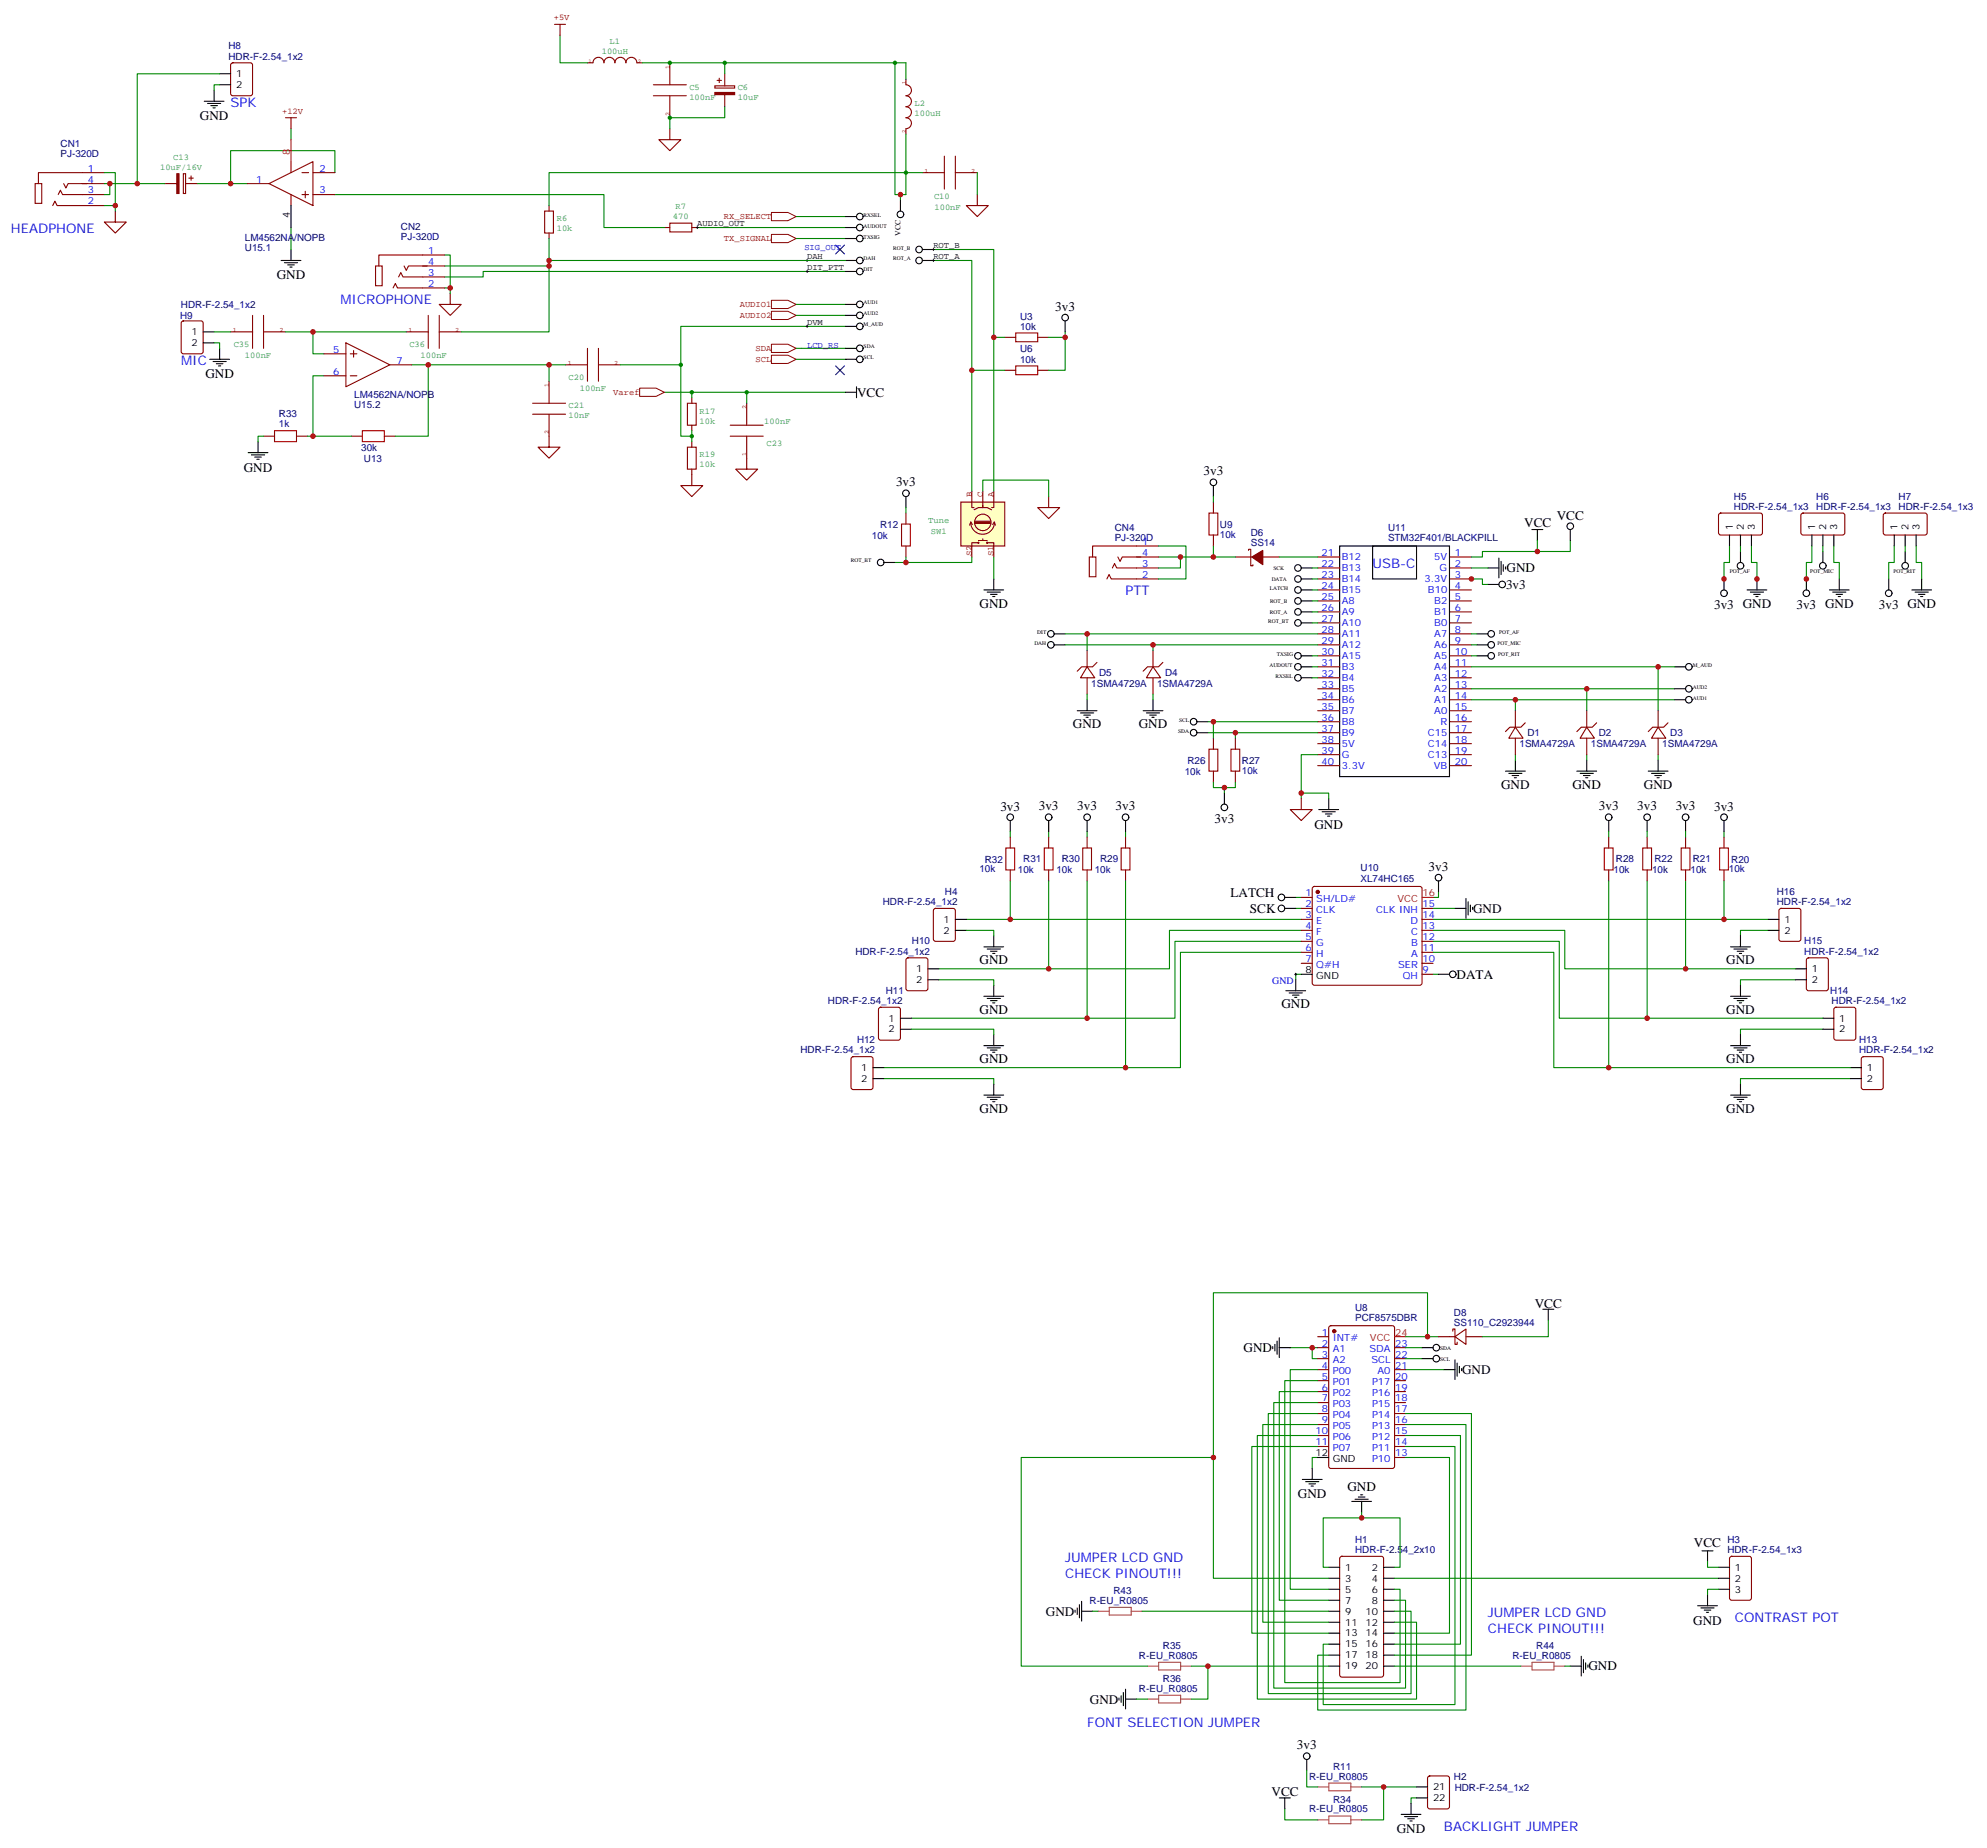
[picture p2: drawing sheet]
<svg xmlns="http://www.w3.org/2000/svg" width="638mm" height="594mm" viewBox="0 0 638 594" stroke-linecap="round" stroke-linejoin="round" font-family="sans-serif">
<defs><g id="words">
<g font-size="4.2" fill="#00f">
<text x="74.1" y="34.3">SPK</text>
<text x="3.5" y="74.9">HEADPHONE</text>
<text x="109.4" y="97.8">MICROPHONE</text>
<text x="58.2" y="117.2">MIC</text>
<text x="441" y="182.5">USB-C</text>
<text x="361.6" y="191.3">PTT</text>
<text x="342.2" y="501.7">JUMPER LCD GND</text>
<text x="342.2" y="507">CHECK PINOUT!!!</text>
<text x="478" y="519.4">JUMPER LCD GND</text>
<text x="557.4" y="521.1">CONTRAST POT</text>
<text x="478" y="524.7">CHECK PINOUT!!!</text>
<text x="349.2" y="554.6">FONT SELECTION JUMPER</text>
<text x="463.9" y="588.2">BACKLIGHT JUMPER</text>
</g>
<g font-size="4.2">
<text x="64.2" y="38.6">GND</text>
<text x="88.9" y="89.8">GND</text>
<text x="339" y="99.8">3v3</text>
<text x="66" y="121.5">GND</text>
<text x="275.3" y="127.5">VCC</text>
<text x="78.3" y="151.5">GND</text>
<text x="386.6" y="152.7">3v3</text>
<text x="287.9" y="156.2">3v3</text>
<text x="500.1" y="166.9">VCC</text>
<text x="489.7" y="169.4">VCC</text>
<text x="484" y="183.9">GND</text>
<text x="483.8" y="189.2">3v3</text>
<text x="314.7" y="195.2">GND</text>
<text x="550.7" y="195.6">3v3 GND</text>
<text x="577.1" y="195.6">3v3 GND</text>
<text x="603.6" y="195.6">3v3 GND</text>
<text x="344.7" y="234">GND</text>
<text x="365.8" y="234">GND</text>
<text x="482.2" y="253.4">GND</text>
<text x="505.2" y="253.4">GND</text>
<text x="528.1" y="253.4">GND</text>
<text x="321.4" y="260.4">3v3</text>
<text x="333.7" y="260.2">3v3</text>
<text x="346.1" y="260.2">3v3</text>
<text x="358.4" y="260.2">3v3</text>
<text x="513.6" y="260.2">3v3</text>
<text x="526" y="260.2">3v3</text>
<text x="538.3" y="260.2">3v3</text>
<text x="550.7" y="260.4">3v3</text>
<text x="390.2" y="264.4">3v3</text>
<text x="422.3" y="266.2">GND</text>
<text x="459" y="279.7">3v3</text>
<text x="395.3" y="288.3">LATCH</text>
<text x="401.6" y="293.2">SCK</text>
<text x="473.3" y="293.3">GND</text>
<text x="314.7" y="309.8">GND</text>
<text x="554.6" y="309.8">GND</text>
<text x="468" y="314.4">DATA</text>
<text x="411.7" y="323.9">GND</text>
<text x="314.7" y="325.7">GND</text>
<text x="554.6" y="325.7">GND</text>
<text x="314.7" y="341.6">GND</text>
<text x="554.6" y="341.6">GND</text>
<text x="314.7" y="357.4">GND</text>
<text x="554.6" y="357.4">GND</text>
<text x="493.1" y="420.2">VCC</text>
<text x="399.5" y="434.4">GND</text>
<text x="469.7" y="441.4">GND</text>
<text x="432.9" y="479">GND</text>
<text x="417" y="481.3">GND</text>
<text x="544.2" y="497">VCC</text>
<text x="336" y="519">GND</text>
<text x="544" y="522.1">GND</text>
<text x="510.3" y="536.6">GND</text>
<text x="350.1" y="547.3">GND</text>
<text x="416.6" y="562">3v3</text>
<text x="408.5" y="576.9">VCC</text>
<text x="448.7" y="588.9">GND</text>
</g>
<g font-size="3.2" fill="#000080">
<text x="73.4" y="15.7">H8</text>
<text x="73.4" y="19.1">HDR-F-2.54_1x2</text>
<text x="19.5" y="47.3">CN1</text>
<text x="19.5" y="50.5">PJ-320D</text>
<text x="78.7" y="77.3">LM4562NA/NOPB</text>
<text x="128.8" y="77">PJ-320D</text>
<text x="128.8" y="73.8">CN2</text>
<text x="78.7" y="80.6">U15.1</text>
<text x="58.1" y="99">HDR-F-2.54_1x2</text>
<text x="57.9" y="102.5">H9</text>
<text x="327.7" y="105.9">10k</text>
<text x="327.7" y="102.6">U3</text>
<text x="327.7" y="113.2">U6</text>
<text x="327.7" y="116.5">10k</text>
<text x="113.8" y="127.8">LM4562NA/NOPB</text>
<text x="113.8" y="131.1">U15.2</text>
<text x="89.6" y="137.3">1k</text>
<text x="89.6" y="134.1">R33</text>
<text x="116.1" y="144.8">30k</text>
<text x="116.9" y="148.3">U13</text>
<text x="557" y="160.5">H5</text>
<text x="583.5" y="160.5">H6</text>
<text x="610" y="160.5">H7</text>
<text x="557" y="163.8">HDR-F-2.54_1x3</text>
<text x="583.5" y="163.8">HDR-F-2.54_1x3</text>
<text x="610" y="163.8">HDR-F-2.54_1x3</text>
<text x="280.1" y="173">10k</text>
<text x="282.7" y="169.5">R12</text>
<text x="358.1" y="173.6">PJ-320D</text>
<text x="358.1" y="170.4">CN4</text>
<text x="391.9" y="172.7">10k</text>
<text x="391.9" y="169.5">U9</text>
<text x="401.8" y="172.2">D6</text>
<text x="445.9" y="173.8">STM32F401/BLACKPILL</text>
<text x="445.9" y="170.5">U11</text>
<text x="401.8" y="175.4">SS14</text>
<text x="350.6" y="220.7">1SMA4729A</text>
<text x="353.1" y="217.1">D5</text>
<text x="371.8" y="220.7">1SMA4729A</text>
<text x="374.3" y="217.1">D4</text>
<text x="490.7" y="236.5">D1</text>
<text x="513.6" y="236.5">D2</text>
<text x="536.6" y="236.5">D3</text>
<text x="381.5" y="245.3">R26</text>
<text x="399" y="245.4">R27</text>
<text x="488.2" y="240.1">1SMA4729A</text>
<text x="511.1" y="240.1">1SMA4729A</text>
<text x="534" y="240.1">1SMA4729A</text>
<text x="380.6" y="248.9">10k</text>
<text x="399" y="248.6">10k</text>
<text x="314.7" y="280.3">10k</text>
<text x="316.4" y="277.1">R32</text>
<text x="327" y="280.4">10k</text>
<text x="328.7" y="277.1">R31</text>
<text x="339.4" y="280.4">10k</text>
<text x="341.1" y="277.1">R30</text>
<text x="351.7" y="280.4">10k</text>
<text x="353.4" y="277.1">R29</text>
<text x="437.1" y="279.8">U10</text>
<text x="518.4" y="280.4">10k</text>
<text x="519.2" y="277.1">R28</text>
<text x="530.8" y="280.4">10k</text>
<text x="531.5" y="277.1">R22</text>
<text x="543.1" y="280.4">10k</text>
<text x="543.8" y="277.1">R21</text>
<text x="555.5" y="280.3">10k</text>
<text x="556.2" y="277.1">R20</text>
<text x="303.6" y="287.4">H4</text>
<text x="437.1" y="283.2">XL74HC165</text>
<text x="570.8" y="287.4">H16</text>
<text x="283.6" y="290.8">HDR-F-2.54_1x2</text>
<text x="570.8" y="290.8">HDR-F-2.54_1x2</text>
<text x="293" y="303.3">H10</text>
<text x="579.6" y="303.3">H15</text>
<text x="274.8" y="306.6">HDR-F-2.54_1x2</text>
<text x="579.6" y="306.6">HDR-F-2.54_1x2</text>
<text x="266" y="322.5">HDR-F-2.54_1x2</text>
<text x="284.6" y="319.4">H11</text>
<text x="588" y="319.4">H14</text>
<text x="588.4" y="322.5">HDR-F-2.54_1x2</text>
<text x="275.3" y="335.1">H12</text>
<text x="597.3" y="335.1">H13</text>
<text x="257.2" y="338.4">HDR-F-2.54_1x2</text>
<text x="597.3" y="338.4">HDR-F-2.54_1x2</text>
<text x="435.3" y="424.3">PCF8575DBR</text>
<text x="435.3" y="421">U8</text>
<text x="467.1" y="425.9">SS110_C2923944</text>
<text x="467.1" y="422.6">D8</text>
<text x="435.3" y="495.6">H1</text>
<text x="554.9" y="495.6">H3</text>
<text x="435.3" y="498.9">HDR-F-2.54_2x10</text>
<text x="554.9" y="498.9">HDR-F-2.54_1x3</text>
<text x="350" y="515.2">R-EU_R0805</text>
<text x="357.7" y="512.1">R43</text>
<text x="365.9" y="532.8">R-EU_R0805</text>
<text x="373.6" y="529.7">R35</text>
<text x="485.9" y="532.8">R-EU_R0805</text>
<text x="493.5" y="529.7">R44</text>
<text x="365.9" y="543.4">R-EU_R0805</text>
<text x="373.6" y="540.3">R36</text>
<text x="428.3" y="568.5">R11</text>
<text x="420.6" y="571.7">R-EU_R0805</text>
<text x="467.1" y="571.7">H2</text>
<text x="467.3" y="575.2">HDR-F-2.54_1x2</text>
<text x="428.3" y="579.1">R34</text>
<text x="420.6" y="582.2">R-EU_R0805</text>
</g>
<g font-size="3.2">
<text x="75.8" y="24.8">1</text>
<text x="75.8" y="28.3">2</text>
<text x="93.1" y="70.2" transform="rotate(-90 93.1 70.2)">4</text>
<text x="61.5" y="107.7">1</text>
<text x="61.5" y="111.2">2</text>
<text x="556.7" y="170.1" transform="rotate(-90 556.7 170.1)">1</text>
<text x="560.2" y="170.1" transform="rotate(-90 560.2 170.1)">2</text>
<text x="563.7" y="170.1" transform="rotate(-90 563.7 170.1)">3</text>
<text x="583.1" y="170.1" transform="rotate(-90 583.1 170.1)">1</text>
<text x="586.7" y="170.1" transform="rotate(-90 586.7 170.1)">2</text>
<text x="590.2" y="170.1" transform="rotate(-90 590.2 170.1)">3</text>
<text x="609.6" y="170.1" transform="rotate(-90 609.6 170.1)">1</text>
<text x="613.1" y="170.1" transform="rotate(-90 613.1 170.1)">2</text>
<text x="616.7" y="170.1" transform="rotate(-90 616.7 170.1)">3</text>
<text x="303.1" y="296.4">1</text>
<text x="303.1" y="299.9">2</text>
<text x="573.3" y="296.4">1</text>
<text x="573.3" y="299.9">2</text>
<text x="294.3" y="312.3">1</text>
<text x="294.3" y="315.8">2</text>
<text x="419.4" y="312.6">8</text>
<text x="422.9" y="314.4">GND</text>
<text x="582.1" y="312.3">1</text>
<text x="582.1" y="315.8">2</text>
<text x="285.5" y="328.2">1</text>
<text x="590.9" y="328.2">1</text>
<text x="285.5" y="331.7">2</text>
<text x="590.9" y="331.7">2</text>
<text x="276.7" y="344">1</text>
<text x="276.7" y="347.6">2</text>
<text x="599.7" y="344">1</text>
<text x="599.7" y="347.6">2</text>
<text x="422.7" y="467.9">12</text>
<text x="428.2" y="469.6">GND</text>
<text x="432.2" y="504.5">1</text>
<text x="432.2" y="508.1">3</text>
<text x="440.7" y="504.5">2</text>
<text x="440.7" y="508.1">4</text>
<text x="557.4" y="504.5">1</text>
<text x="557.4" y="508.1">2</text>
<text x="432.2" y="511.6">5</text>
<text x="432.2" y="515.1">7</text>
<text x="440.7" y="511.6">6</text>
<text x="440.7" y="515.1">8</text>
<text x="557.4" y="511.6">3</text>
<text x="432.2" y="518.7">9</text>
<text x="438.7" y="518.7">10</text>
<text x="432.2" y="522.2">11</text>
<text x="432.2" y="525.7">13</text>
<text x="438.7" y="522.2">12</text>
<text x="438.7" y="525.7">14</text>
<text x="432.2" y="529.2">15</text>
<text x="432.2" y="532.8">17</text>
<text x="438.7" y="529.2">16</text>
<text x="438.7" y="532.8">18</text>
<text x="432.2" y="536.3">19</text>
<text x="438.7" y="536.3">20</text>
<text x="460.4" y="575.1">21</text>
<text x="460.4" y="578.6">22</text>
</g>
<g font-size="3.2" fill="#f00">
<text x="93.1" y="49.8" transform="rotate(-90 93.1 49.8)">8</text>
<text x="457" y="287.9">16</text>
<text x="448.9" y="289.7">VCC</text>
<text x="440.1" y="430.8">VCC</text>
<text x="448.2" y="429">24</text>
</g>
<g font-size="3.2" fill="#00f">
<text x="28.2" y="58.6">4</text>
<text x="28.2" y="55.1">1</text>
<text x="82.3" y="58.6">1</text>
<text x="102.7" y="55.1">2</text>
<text x="28.2" y="65.7">2</text>
<text x="28.2" y="62.2">3</text>
<text x="102.7" y="62.2">3</text>
<text x="137.6" y="81.6">1</text>
<text x="137.6" y="85.1">4</text>
<text x="137.6" y="88.6">3</text>
<text x="137.6" y="92.1">2</text>
<text x="107" y="113.3">5</text>
<text x="127.4" y="116.8">7</text>
<text x="107" y="120.4">6</text>
<text x="366.9" y="178.6">4</text>
<text x="366.9" y="175">1</text>
<text x="424.6" y="178.6">21</text>
<text x="431.1" y="180">B12</text>
<text x="460.8" y="180">5V</text>
<text x="467.4" y="178.6">1</text>
<text x="366.9" y="185.6">2</text>
<text x="366.9" y="182.1">3</text>
<text x="424.6" y="182.1">22</text>
<text x="424.6" y="185.6">23</text>
<text x="431.1" y="183.5">B13</text>
<text x="462.5" y="183.5">G</text>
<text x="467.4" y="182.1">2</text>
<text x="467.4" y="185.6">3</text>
<text x="424.6" y="189.2">24</text>
<text x="431.1" y="187">B14</text>
<text x="431.1" y="190.6">B15</text>
<text x="457.6" y="187">3.3V</text>
<text x="458.8" y="190.6">B10</text>
<text x="467.4" y="189.2">4</text>
<text x="424.6" y="192.7">25</text>
<text x="424.6" y="196.2">26</text>
<text x="431.1" y="194.1">A8</text>
<text x="431.1" y="197.6">A9</text>
<text x="460.8" y="194.1">B2</text>
<text x="460.8" y="197.6">B1</text>
<text x="467.4" y="192.7">5</text>
<text x="467.4" y="196.2">6</text>
<text x="424.6" y="199.7">27</text>
<text x="424.6" y="203.3">28</text>
<text x="431.1" y="201.2">A10</text>
<text x="460.8" y="201.2">B0</text>
<text x="467.4" y="199.7">7</text>
<text x="467.4" y="203.3">8</text>
<text x="424.6" y="206.8">29</text>
<text x="431.1" y="204.7">A11</text>
<text x="431.1" y="208.2">A12</text>
<text x="460.8" y="204.7">A7</text>
<text x="460.8" y="208.2">A6</text>
<text x="467.4" y="206.8">9</text>
<text x="424.6" y="210.3">30</text>
<text x="424.6" y="213.9">31</text>
<text x="431.1" y="211.7">A15</text>
<text x="431.1" y="215.3">B3</text>
<text x="460.8" y="211.7">A5</text>
<text x="460.8" y="215.3">A4</text>
<text x="467.4" y="210.3">10</text>
<text x="467.4" y="213.9">11</text>
<text x="424.6" y="217.4">32</text>
<text x="424.6" y="220.9">33</text>
<text x="431.1" y="218.8">B4</text>
<text x="460.8" y="218.8">A3</text>
<text x="467.4" y="217.4">12</text>
<text x="467.4" y="220.9">13</text>
<text x="424.6" y="224.4">34</text>
<text x="424.6" y="228">35</text>
<text x="431.1" y="222.3">B5</text>
<text x="431.1" y="225.8">B6</text>
<text x="460.8" y="222.3">A2</text>
<text x="460.8" y="225.8">A1</text>
<text x="467.4" y="224.4">14</text>
<text x="467.4" y="228">15</text>
<text x="424.6" y="231.5">36</text>
<text x="431.1" y="229.4">B7</text>
<text x="431.1" y="232.9">B8</text>
<text x="460.8" y="229.4">A0</text>
<text x="462.8" y="232.9">R</text>
<text x="467.4" y="231.5">16</text>
<text x="424.6" y="235">37</text>
<text x="424.6" y="238.5">38</text>
<text x="431.1" y="236.4">B9</text>
<text x="431.1" y="240">5V</text>
<text x="458.7" y="236.4">C15</text>
<text x="458.7" y="240">C14</text>
<text x="467.4" y="235">17</text>
<text x="467.4" y="238.5">18</text>
<text x="424.6" y="242.1">39</text>
<text x="424.6" y="245.6">40</text>
<text x="431.1" y="243.5">G</text>
<text x="458.7" y="243.5">C13</text>
<text x="467.4" y="242.1">19</text>
<text x="467.4" y="245.6">20</text>
<text x="431.1" y="247">3.3V</text>
<text x="460.6" y="247">VB</text>
<text x="419.4" y="287.9">1</text>
<text x="419.4" y="291.5">2</text>
<text x="422.9" y="289.7">SH/LD#</text>
<text x="422.9" y="293.2">CLK</text>
<text x="442.2" y="293.2">CLK INH</text>
<text x="457" y="291.5">15</text>
<text x="419.4" y="295">3</text>
<text x="419.4" y="298.5">4</text>
<text x="422.9" y="296.8">E</text>
<text x="453.1" y="296.8">D</text>
<text x="457" y="298.5">13</text>
<text x="457" y="295">14</text>
<text x="419.4" y="302">5</text>
<text x="419.4" y="305.6">6</text>
<text x="422.9" y="300.3">F</text>
<text x="422.9" y="303.8">G</text>
<text x="453.3" y="300.3">C</text>
<text x="453.4" y="303.8">B</text>
<text x="457" y="305.6">11</text>
<text x="457" y="302">12</text>
<text x="419.4" y="309.1">7</text>
<text x="422.9" y="307.3">H</text>
<text x="422.9" y="310.9">Q#H</text>
<text x="449.2" y="310.9">SER</text>
<text x="453.4" y="307.3">A</text>
<text x="457" y="309.1">10</text>
<text x="408.7" y="316">GND</text>
<text x="450.7" y="314.4">QH</text>
<text x="457" y="312.6">9</text>
<text x="424.7" y="429">1</text>
<text x="428.2" y="430.8">INT#</text>
<text x="424.7" y="432.6">2</text>
<text x="424.7" y="436.1">3</text>
<text x="428.2" y="434.3">A1</text>
<text x="428.2" y="437.9">A2</text>
<text x="439.9" y="434.3">SDA</text>
<text x="440.6" y="437.9">SCL</text>
<text x="448.2" y="436.1">22</text>
<text x="448.2" y="432.6">23</text>
<text x="424.7" y="439.6">4</text>
<text x="424.7" y="443.2">5</text>
<text x="428.2" y="441.4">P00</text>
<text x="442.5" y="441.4">A0</text>
<text x="448.2" y="443.2">20</text>
<text x="448.2" y="439.6">21</text>
<text x="424.7" y="446.7">6</text>
<text x="428.2" y="444.9">P01</text>
<text x="428.2" y="448.5">P02</text>
<text x="440.8" y="448.5">P16</text>
<text x="440.8" y="444.9">P17</text>
<text x="448.2" y="446.7">19</text>
<text x="424.7" y="450.2">7</text>
<text x="424.7" y="453.7">8</text>
<text x="428.2" y="452">P03</text>
<text x="428.2" y="455.5">P04</text>
<text x="440.8" y="455.5">P14</text>
<text x="440.8" y="452">P15</text>
<text x="448.2" y="453.7">17</text>
<text x="448.2" y="450.2">18</text>
<text x="422.7" y="460.8">10</text>
<text x="424.7" y="457.3">9</text>
<text x="428.2" y="459">P05</text>
<text x="440.8" y="459">P13</text>
<text x="448.2" y="460.8">15</text>
<text x="448.2" y="457.3">16</text>
<text x="422.7" y="464.3">11</text>
<text x="428.2" y="462.6">P06</text>
<text x="428.2" y="466.1">P07</text>
<text x="440.8" y="466.1">P11</text>
<text x="440.8" y="462.6">P12</text>
<text x="448.2" y="467.9">13</text>
<text x="448.2" y="464.3">14</text>
<text x="440.8" y="469.6">P10</text>
</g>
<g font-size="2.8" fill="#840000">
<text x="177.9" y="6.6">+5V</text>
<text x="90.6" y="36.6">+12V</text>
<text x="232.6" y="70.5">RX_SELECT</text>
<text x="232.6" y="77.6">TX_SIGNAL</text>
<text x="237.7" y="98.7">AUDIO1</text>
<text x="237.7" y="102.2">AUDIO2</text>
<text x="242.7" y="112.8">SDA</text>
<text x="242.7" y="116.4">SCL</text>
<text x="197" y="126.9">Varef</text>
<text x="312.2" y="159.8" transform="rotate(-90 312.2 159.8)">B</text>
<text x="315.7" y="159.8" transform="rotate(-90 315.7 159.8)">C</text>
<text x="319.2" y="159.8" transform="rotate(-90 319.2 159.8)">A</text>
<text x="312.2" y="178.6" transform="rotate(-90 312.2 178.6)">S2</text>
<text x="319.2" y="178.6" transform="rotate(-90 319.2 178.6)">S1</text>
</g>
<g font-size="2.8" fill="#008484">
<text x="193.3" y="17.2">100uH</text>
<text x="195.9" y="14">L1</text>
<text x="221.5" y="28.8">C5</text>
<text x="237" y="28.8">C6</text>
<text x="221.5" y="32">100nF</text>
<text x="237" y="32">10uF</text>
<text x="293.8" y="34.1">L2</text>
<text x="293.8" y="37.3">100uH</text>
<text x="55.7" y="51.4">C13</text>
<text x="51.4" y="54.6">10uF/16V</text>
<text x="300.1" y="63.9">C10</text>
<text x="178.9" y="71.1">R6</text>
<text x="216.2" y="70.4">470</text>
<text x="217" y="67.2">R7</text>
<text x="300.2" y="67.5">100nF</text>
<text x="178.9" y="74.3">10k</text>
<text x="75.1" y="111.5">C35</text>
<text x="131.5" y="111.5">C36</text>
<text x="78.7" y="115.1">100nF</text>
<text x="135.1" y="115.1">100nF</text>
<text x="182.7" y="122.1">C20</text>
<text x="186.3" y="125.7">100nF</text>
<text x="182.7" y="131.1">C21</text>
<text x="182.7" y="134.3">10nF</text>
<text x="224.7" y="136.1">10k</text>
<text x="224.7" y="132.9">R17</text>
<text x="245.5" y="136.2">100nF</text>
<text x="246.3" y="143.3">C23</text>
<text x="224.7" y="147">R19</text>
<text x="224.7" y="150.2">10k</text>
<text x="298.2" y="168">Tune</text>
<text x="299.1" y="171.5">SW1</text>
</g>
<g font-size="2.8">
<text x="224" y="72.6">AUDIO_OUT</text>
<text x="259.3" y="83.1">DAH</text>
<text x="299.9" y="83.1">ROT_A</text>
<text x="299.9" y="79.6">ROT_B</text>
<text x="259.3" y="86.7">DIT_PTT</text>
<text x="259.3" y="104.3">DVM</text>
</g>
<g font-size="2.8" fill="#0000c2">
<text x="258.4" y="80.2">SIG_OUT</text>
<text x="259.3" y="111.9">LCD_RS</text>
</g>
<text font-size="2.5" x="289.3" y="75.7" transform="rotate(-90 289.3 75.7)">VCC</text>
<g font-size="2.1" fill="#840000">
<text x="215.2" y="22.2" transform="rotate(-90 215.2 22.2)">1</text>
<text x="215.2" y="37.1" transform="rotate(-90 215.2 37.1)">2</text>
<text x="297" y="55.4">1</text>
<text x="312" y="55.4">2</text>
<text x="74.8" y="106.6">1</text>
<text x="89.7" y="106.6">2</text>
<text x="131.2" y="106.6">1</text>
<text x="146.2" y="106.6">2</text>
<text x="182.4" y="117.2">1</text>
<text x="197.3" y="117.2">2</text>
<text x="176.4" y="124.5" transform="rotate(-90 176.4 124.5)">1</text>
<text x="239.9" y="131.5" transform="rotate(-90 239.9 131.5)">2</text>
<text x="176.4" y="139.4" transform="rotate(-90 176.4 139.4)">2</text>
<text x="239.9" y="146.5" transform="rotate(-90 239.9 146.5)">1</text>
</g>
<g font-size="1.8" fill="#840000">
<text x="189.1" y="20.1">1</text>
<text x="205" y="20.1">2</text>
<text x="291" y="26.9" transform="rotate(-90 291 26.9)">1</text>
<text x="291" y="42.8" transform="rotate(-90 291 42.8)">2</text>
</g>
<g font-size="1.8">
<text x="277.5" y="69.6">RXSEL</text>
<text x="277.5" y="76.6">TXSIG</text>
<text x="277.5" y="73.1">AUDOUT</text>
<text x="277.5" y="83.7">DAH</text>
<text x="287" y="80.2">ROT_B</text>
<text x="287" y="83.7">ROT_A</text>
<text x="277.5" y="87.2">DIT</text>
<text x="277.5" y="97.8">AUD1</text>
<text x="277.5" y="101.3">AUD2</text>
<text x="277.5" y="104.8">M_AUD</text>
<text x="277.5" y="111.9">SDA</text>
<text x="277.5" y="115.4">SCL</text>
<text x="273.4" y="180.7">ROT_BT</text>
<text x="409.2" y="183.1">SCK</text>
<text x="555.7" y="184.2">POT_AF</text>
<text x="581.6" y="184.2">POT_MIC</text>
<text x="608.3" y="184.2">POT_RIT</text>
<text x="408" y="189.5">LATCH</text>
<text x="408.6" y="186.6">DATA</text>
<text x="408" y="197.2">ROT_A</text>
<text x="408" y="193.7">ROT_B</text>
<text x="333.2" y="203.6">DIT</text>
<text x="407.4" y="200.1">ROT_BT</text>
<text x="481.6" y="203.6">POT_AF</text>
<text x="332.3" y="207.2">DAH</text>
<text x="481" y="207.2">POT_MIC</text>
<text x="407.8" y="214.2">AUDOUT</text>
<text x="410.2" y="210.7">TXSIG</text>
<text x="481.3" y="210.7">POT_RIT</text>
<text x="543.8" y="214.2">M_AUD</text>
<text x="409.8" y="217.7">RXSEL</text>
<text x="543.8" y="221.3">AUD2</text>
<text x="543.8" y="224.8">AUD1</text>
<text x="378.8" y="231.8">SCL</text>
<text x="378.5" y="235.4">SDA</text>
<text x="462.7" y="433.5">SDA</text>
<text x="462.7" y="437">SCL</text>
</g>
</g></defs>
<g fill="none" stroke="#850000" stroke-width=".35">
<path d="M178.2 7.8h3.5M179.9 7.8v3.6M188.7 20.2h1.8a1.76 1.76 0 0 1 1.8-1.8 1.76 1.76 0 0 1 1.7 1.8 1.76 1.76 0 0 1 1.8-1.8 1.76 1.76 0 0 1 1.8 1.8 1.76 1.76 0 0 1 1.7-1.8 1.76 1.76 0 0 1 1.8 1.8 1.76 1.76 0 0 1 1.7-1.8 1.76 1.76 0 0 1 1.8 1.8h1.8M209.9 30.8h10.6M209.9 27.2h10.6M215.2 20.2v7M215.2 30.8v7M229.7 27.6h6.3v.7h-6.3zM230.4 25.8h1.4M231.1 25.1v1.4M232.8 23.7v3.9M232.8 30.4v3.9"/>
<path d="M291 25.5v1.7a1.76 1.76 0 0 1 1.8 1.8 1.76 1.76 0 0 1-1.8 1.8 1.76 1.76 0 0 1 1.8 1.7 1.76 1.76 0 0 1-1.8 1.8 1.76 1.76 0 0 1 1.8 1.8 1.76 1.76 0 0 1-1.8 1.7 1.76 1.76 0 0 1 1.8 1.8 1.76 1.76 0 0 1-1.8 1.7v1.8M215.2 41.3v3.6h3.5l-3.5 3.5-3.5-3.5h3.5M296.3 55.5h7.1M303.4 50.2v10.5M306.9 55.5h7.1M306.9 50.2v10.5M314 62.5v3.5h3.5l-3.5 3.6-3.6-3.6h3.6"/>
</g>
<g fill="#850000" stroke="#850000" stroke-width=".35">
<path d="M229.7 29.7h6.3v.7h-6.3z"/>
<circle cx="315.7" cy="163.1" r=".35"/>
</g>
<path d="M179.9 11.4v8.8h8.8M206.4 20.2h84.6v5.3M232.8 34.3v3.5h-17.6v3.5M232.8 20.2v3.5M287.5 20.2v42.3h3.5v-19.4M291 55.5h5.3M314 55.5v7" fill="none" stroke="#008500" stroke-width=".35"/>
<path d="M308.7 161.3h14.1v14.1h-14.1z" fill="#ffffc2" stroke="#850000" stroke-width=".35"/>
<g fill="none" stroke="#850000" stroke-width=".35">
<path d="M52.9 59h3.9M58.9 55.8h.7v6.4h-.7zM59.6 59h3.9M60.7 57.2h1.4M61.4 56.5v1.4M37 67.8v3.5h3.6l-3.6 3.6-3.5-3.6h3.5M175 67.8h2.8v7.1h-2.8zM176.4 66v1.8M176.4 74.9v1.7M213.4 73.1h1.8M215.2 71.7h7v2.8h-7zM222.2 73.1h1.8"/>
<path d="M144.6 94.3v3.5h3.6l-3.6 3.5-3.5-3.5h3.5M181.7 117.2h7M188.7 111.9v10.6M192.3 117.2h7M192.3 111.9v10.6M171.1 133.1h10.6M171.1 129.5h10.6M176.4 133.1v10.6h3.5l-3.5 3.5-3.5-3.5h3.5M176.4 122.5v7M220.8 129.5h2.9v7.1h-2.9zM222.2 127.8v1.7M222.2 136.6v1.8"/>
<path d="M220.8 143.7h2.9v7h-2.9zM222.2 150.7v5.3h3.6l-3.6 3.5-3.5-3.5h3.5M222.2 141.9v1.8M312.2 157.8v5.3h.7M315.7 157.8v5.3h-1.4l-1.4 .7M319.3 157.8v5.3h-.7M336.9 159.5v3.6h3.5l-3.5 3.5-3.5-3.5h3.5M311.9 167.8a3.8 3.8 0 0 0 3.8 3.8 3.8 3.8 0 0 0 3.8-3.8M312.4 168.5l-.5-.9-.4 1.1M313.3 167.5h4.9M313.3 167.8h4.9M313.3 168.2h4.9"/>
<path d="M314.3 174.3h-2.1v4.6M314.3 173.6h2.8M315.7 162.3v.8h1.4l1.5 .7M315.7 173.1v.5M317.1 174.3h2.2v4.6M318.9 168.5l.5-.9 .4 1.1"/>
<circle cx="314.3" cy="174.3" r=".18"/>
<circle cx="315.7" cy="167.8" r="2.65"/>
<circle cx="317.1" cy="174.3" r=".18"/>
</g>
<g fill="none" stroke="#008500" stroke-width=".35">
<path d="M35.3 59h17.6M37 66v1.8M176.4 76.6v7.1M224 73.1h47.6M142.9 85.4h33.5M271.6 87.2h-116.4v1.8h-12.3M299.9 80.2h19.4v77.6M299.9 83.7h12.3v74.1M132.3 117.2h44.1v5.3M271.6 104.8h-52.9v35.3h3.5M213.4 126h26.5M222.2 126v1.8"/>
<path d="M222.2 138.4v3.5M315.7 157.8v-3.6h21.2v5.3"/>
</g>
<path d="M56.8 55.8h.7v6.4h-.7z" fill="#850000" stroke="#850000" stroke-width=".35"/>
<g fill="#fff" stroke="#850000" stroke-width=".32">
<path d="M247.8 114.1h5.3l2.7 1.3-2.7 1.4h-5.3z"/>
<path d="M247.8 110.6h5.3l2.7 1.3-2.7 1.3h-5.3z"/>
</g>
<path d="M255.8 115.4h15.8" fill="none" stroke="#008500" stroke-width=".35"/>
<path d="M247.8 68.2h5.3l2.7 1.4-2.7 1.3h-5.3z" fill="#fff" stroke="#850000" stroke-width=".32"/>
<path d="M255.8 69.6h15.8" fill="none" stroke="#008500" stroke-width=".35"/>
<path d="M223.7 73.1h.7M224 72.7v.7M258.9 87.2h.7M259.3 86.9v.7" fill="none" stroke="#000" stroke-width=".32"/>
<path d="M247.8 75.3h5.3l2.7 1.3-2.7 1.3h-5.3z" fill="#fff" stroke="#850000" stroke-width=".32"/>
<path d="M255.8 76.6h15.8" fill="none" stroke="#008500" stroke-width=".35"/>
<g fill="#fff" stroke="#850000" stroke-width=".32">
<path d="M247.8 96.5h5.3l2.7 1.3-2.7 1.3h-5.3z"/>
<path d="M247.8 100h5.3l2.7 1.3-2.7 1.3h-5.3z"/>
<path d="M205.5 124.7h5.3l2.6 1.3-2.6 1.3h-5.3z"/>
</g>
<path d="M291 55.5h-114.6v10.5M142.9 92.5h1.7v1.8M255.8 97.8h15.8M271.6 83.7h-95.2v22.9h-28.2M130.5 106.6h-30v7.1h3.6M176.4 117.2h5.3M199.3 117.2h19.4M255.8 101.3h15.8M255.8 111.9h15.8M271.6 126h-31.7v3.5" fill="none" stroke="#008500" stroke-width=".35"/>
<g fill="none" stroke="#850000" stroke-width=".35">
<path d="M91.7 37.8h3.5M93.5 37.8v3.5M74.1 106.6h7M81.1 101.3v10.6M84.7 106.6h7M84.7 101.3v10.6M130.5 106.6h7.1M137.6 101.3v10.6M141.1 106.6h7.1M141.1 101.3v10.6M234.6 136.6h10.6M239.9 129.5v7.1"/>
<path d="M234.6 140.1h10.6M239.9 140.1v10.6h3.5l-3.5 3.5-3.5-3.5h3.5M418 256.5v3.6h3.6l-3.6 3.5-3.5-3.5h3.5"/>
</g>
<path d="M268.5 78.7l2.8 2.9M271.3 78.7l-2.8 2.9M268.5 117.5l2.8 2.9M271.3 117.5l-2.8 2.9" fill="none" stroke="#000085" stroke-width=".35"/>
<path d="M299.9 79.8v.7M258.9 83.7h.7M259.3 83.3v.7M299.5 83.7h.7M299.5 80.2h.7M299.9 83.3v.7M258.9 104.8h.7M259.3 104.5v.7M415.9 313h.7M416.3 312.6v.7" fill="none" stroke="#000" stroke-width=".32"/>
<g fill="none" stroke="#000" stroke-width=".35">
<path d="M65.6 32.5h6.4M66.7 33.2h4.2M67.7 33.9h2.1M68.4 34.6h.7M68.8 29v3.5M70.6 23.7h3.5M70.6 27.2h3.5M93.5 66v7.1M271.6 76.6h3.6M271.6 73.1h3.6M271.6 69.6h3.6M289.3 64.3v3.5"/>
<path d="M90.3 83.7h6.4M91.4 84.4h4.2M92.4 85.1h2.1M93.1 85.8h.7M93.5 80.2v3.5M271.6 83.7h3.6M271.6 97.8h3.6M271.6 87.2h3.6M296.3 80.2h3.6M296.3 83.7h3.6M65.3 106.6h3.5M65.3 110.1h3.5"/>
<path d="M67.4 115.4h6.3M68.4 116.1h4.3M69.5 116.8h2.1M70.2 117.5h.7M70.6 111.9v3.5M271.6 111.9h3.6M271.6 115.4h3.6M271.6 104.8h3.6M271.6 101.3h3.6M342.2 103.1v3.5M271.6 126h3.6M275.2 124.2v3.6"/>
<path d="M79.7 145.4h6.4M80.8 146.1h4.2M81.8 146.8h2.2M82.5 147.5h.8M82.9 141.9v3.5M291 159.5v3.6M389.8 156v3.5M430.4 175.4h35.3v74.1h-35.3zM441 175.4h14.1v10.6h-14.1zM481.5 179.3v6.3M492.1 170.1h3.6M493.9 170.1v3.5"/>
<path d="M504.5 170.1v3.5M555.6 171.9v3.5M559.2 171.9v3.5M559.2 177.2v3.5M562.7 171.9v3.5M582.1 171.9v3.5M585.6 171.9v3.5M585.6 177.2v3.5M589.1 171.9v3.5M608.5 171.9v3.5M612.1 171.9v3.5M612.1 177.2v3.5"/>
<path d="M615.6 171.9v3.5M284 180.7h3.5M316.1 189.5h6.3M317.1 190.2h4.3M318.2 190.9h2.1M318.9 191.6h.7M319.3 186v3.5M418 182.5h3.6M418 189.5h3.6M418 196.6h3.6M418 193h3.6M418 186h3.6"/>
<path d="M478 182.5h3.5M478 187.7h3.5M482.2 180.3v4.3M483 181.4v2.1M483.7 182.1v.7M553.9 186v3.5M561.3 189.5h6.3M562.3 190.2h4.3M563.4 190.9h2.1M564.1 191.6h.7M564.4 186v3.5M580.3 186v3.5"/>
<path d="M587.7 189.5h6.4M588.8 190.2h4.2M589.8 190.9h2.2M590.5 191.6h.8M590.9 186v3.5M606.8 186v3.5M614.2 189.5h6.3M615.2 190.2h4.3M616.3 190.9h2.1M617 191.6h.7M617.4 186v3.5M338.7 203.6h3.5"/>
<path d="M338.7 207.2h3.5M418 214.2h3.6M418 217.7h3.6M418 210.7h3.6M418 200.1h3.6M474.5 203.6h3.5M474.5 207.2h3.5M474.5 210.7h3.5M538 214.2h3.5M346.1 228.3h6.3M347.1 229h4.3M348.2 229.7h2.1"/>
<path d="M348.9 230.4h.7M349.2 224.8v3.5M367.2 228.3h6.4M368.3 229h4.2M369.4 229.7h2.1M370.1 230.4h.7M370.4 224.8v3.5M384.5 231.8h3.6M384.5 235.4h3.6M538 221.3h3.5M538 224.8h3.5M393.3 254.8v3.5"/>
<path d="M426.9 256.5v3.6M483.7 247.7h6.3M484.7 248.4h4.2M485.8 249.1h2.1M486.5 249.8h.7M486.8 244.2v3.5M506.6 247.7h6.3M507.6 248.4h4.3M508.7 249.1h2.1M509.4 249.8h.7M509.8 244.2v3.5M529.5 247.7h6.4"/>
<path d="M530.6 248.4h4.2M531.6 249.1h2.2M532.3 249.8h.7M532.7 244.2v3.5M324.6 263.6v3.5M336.9 263.6v3.5M349.2 263.6v3.5M361.6 263.6v3.5M423.7 260.1h6.3M424.7 260.8h4.3M425.8 261.5h2.1M426.5 262.2h.7"/>
<path d="M516.8 263.6v3.5M529.2 263.6v3.5M541.5 263.6v3.5M553.9 263.6v3.5M306.9 295.3h3.5M306.9 298.9h3.5M412.7 291.8h3.6M412.7 288.3h3.6M462.1 283v3.5M467.4 291.8h3.6M471 288.6v6.4M471.7 289.7v4.2"/>
<path d="M472.4 290.8v2.1M473.1 291.5v.7M568 295.3h3.5M568 298.9h3.5M298.1 311.2h3.5M298.1 314.7h3.5M316.1 304.2h6.3M317.1 304.9h4.3M318.2 305.6h2.1M318.9 306.3h.7M319.3 300.6v3.6M319.3 316.5v3.5"/>
<path d="M413.1 318.3h6.4M414.2 319h4.2M415.2 319.7h2.1M416.3 314.7v3.6M418 313h3.6M462.1 313h3.6M556 304.2h6.3M557 304.9h4.3M558.1 305.6h2.1M558.8 306.3h.7M559.2 300.6v3.6M559.2 316.5v3.5"/>
<path d="M576.8 311.2h3.5M576.8 314.7h3.5M289.3 327.1h3.5M289.3 330.6h3.5M316.1 320h6.3M316.1 335.9h6.3M317.1 320.7h4.3M317.1 336.6h4.3M318.2 321.5h2.1M318.2 337.3h2.1M318.9 322.2h.7M318.9 338h.7"/>
<path d="M319.3 332.4v3.5M415.9 320.4h.7M556 320h6.3M556 335.9h6.3M557 320.7h4.3M557 336.6h4.3M558.1 321.5h2.1M558.1 337.3h2.1M558.8 322.2h.7M558.8 338h.7M559.2 332.4v3.5M585.6 327.1h3.5"/>
<path d="M585.6 330.6h3.5M280.5 343h3.5M280.5 346.5h3.5M316.1 351.8h6.3M317.1 352.5h4.3M318.2 353.2h2.1M318.9 353.9h.7M319.3 348.3v3.5M556 351.8h6.3M557 352.5h4.3M558.1 353.2h2.1M558.8 353.9h.7"/>
<path d="M559.2 348.3v3.5M594.4 343h3.6M594.4 346.5h3.6M408.9 432.6v.7M409.6 431.9v2.1M410.3 430.8v4.2M411 432.9h3.5M411 429.8v6.3M456.8 432.9h3.6M456.8 436.5h3.6M463.9 440h3.5M467.4 436.8v6.4"/>
<path d="M468.1 437.9v4.2M468.8 438.9v2.1M469.5 439.6v.7M495.7 420.6h3.5M497.4 420.6v3.5M418.4 475.3h6.3M419.5 476h4.2M420.5 476.7h2.1M421.2 477.4h.7M421.6 471.7v3.6M423.3 468.2h3.6M434.3 482.3h6.3"/>
<path d="M435.3 481.6h4.3M436.4 480.9h2.1M437.1 480.2h.7M437.4 482.3v3.5M546.8 498.2h3.5M548.6 498.2v3.5M345.4 517.2v.7M346.1 516.5v2.2M346.8 515.5v4.2M347.5 517.6h3.5M347.5 514.4v6.4M426.9 503.5h3.5"/>
<path d="M426.9 507h3.5M426.9 510.5h3.5M426.9 514.1h3.5M426.9 517.6h3.5M444.5 503.5h3.5M444.5 507h3.5M444.5 510.5h3.5M444.5 514.1h3.5M444.5 517.6h3.5M545.4 515.8h6.3M546.5 516.5h4.2M547.5 517.2h2.1"/>
<path d="M548.2 517.9h.7M548.6 512.3v3.5M552.1 503.5h3.5M552.1 507h3.5M552.1 510.5h3.5M426.9 521.1h3.5M426.9 524.7h3.5M426.9 528.2h3.5M426.9 531.7h3.5M426.9 535.2h3.5M444.5 521.1h3.5M444.5 524.7h3.5"/>
<path d="M444.5 528.2h3.5M444.5 531.7h3.5M444.5 535.2h3.5M504.5 535.2h3.5M508 532.1v6.3M508.7 533.1v4.3M509.4 534.2v2.1M510.1 534.9v.7M359.5 545.5v.7M360.2 544.8v2.1M360.9 543.7v4.2M361.6 545.8h3.5"/>
<path d="M361.6 542.6v6.4M411 577.6h3.5M412.7 577.6v3.5M419.8 565.2v3.5M453.3 579.3v3.6M455.1 577.6h3.5M455.1 574h3.5M450.1 582.9h6.4M451.2 583.6h4.2M452.3 584.3h2.1M453 585h.7"/>
<circle cx="276.2" cy="76.6" r="1.06"/>
<circle cx="276.2" cy="69.6" r="1.06"/>
<circle cx="276.2" cy="73.1" r="1.06"/>
<circle cx="289.3" cy="68.9" r="1.06"/>
<circle cx="276.2" cy="83.7" r="1.06"/>
<circle cx="276.2" cy="97.8" r="1.06"/>
<circle cx="276.2" cy="87.2" r="1.06"/>
<circle cx="295.3" cy="83.7" r="1.06"/>
<circle cx="295.3" cy="80.2" r="1.06"/>
<circle cx="276.2" cy="115.4" r="1.06"/>
<circle cx="276.2" cy="111.9" r="1.06"/>
<circle cx="276.2" cy="104.8" r="1.06"/>
<circle cx="276.2" cy="101.3" r="1.06"/>
<circle cx="342.2" cy="102" r="1.06"/>
<circle cx="291" cy="158.5" r="1.06"/>
<circle cx="389.8" cy="154.9" r="1.06"/>
<circle cx="504.5" cy="169.1" r="1.06"/>
<circle cx="282.9" cy="180.7" r="1.06"/>
<circle cx="417" cy="182.5" r="1.06"/>
<circle cx="417" cy="193" r="1.06"/>
<circle cx="417" cy="189.5" r="1.06"/>
<circle cx="417" cy="196.6" r="1.06"/>
<circle cx="417" cy="186" r="1.06"/>
<circle cx="482.6" cy="187.7" r="1.06"/>
<circle cx="553.9" cy="190.6" r="1.06"/>
<circle cx="559.2" cy="181.8" r="1.06"/>
<circle cx="580.3" cy="190.6" r="1.06"/>
<circle cx="585.6" cy="181.8" r="1.06"/>
<circle cx="606.8" cy="190.6" r="1.06"/>
<circle cx="612.1" cy="181.8" r="1.06"/>
<circle cx="337.6" cy="207.2" r="1.06"/>
<circle cx="337.6" cy="203.6" r="1.06"/>
<circle cx="417" cy="217.7" r="1.06"/>
<circle cx="417" cy="210.7" r="1.06"/>
<circle cx="417" cy="200.1" r="1.06"/>
<circle cx="417" cy="214.2" r="1.06"/>
<circle cx="479.1" cy="210.7" r="1.06"/>
<circle cx="479.1" cy="207.2" r="1.06"/>
<circle cx="479.1" cy="203.6" r="1.06"/>
<circle cx="542.6" cy="214.2" r="1.06"/>
<circle cx="383.5" cy="235.4" r="1.06"/>
<circle cx="383.5" cy="231.8" r="1.06"/>
<circle cx="542.6" cy="221.3" r="1.06"/>
<circle cx="542.6" cy="224.8" r="1.06"/>
<circle cx="393.3" cy="259.4" r="1.06"/>
<circle cx="324.6" cy="262.5" r="1.06"/>
<circle cx="336.9" cy="262.5" r="1.06"/>
<circle cx="349.2" cy="262.5" r="1.06"/>
<circle cx="361.6" cy="262.5" r="1.06"/>
<circle cx="516.8" cy="262.5" r="1.06"/>
<circle cx="529.2" cy="262.5" r="1.06"/>
<circle cx="541.5" cy="262.5" r="1.06"/>
<circle cx="553.9" cy="262.5" r="1.06"/>
<circle cx="411.7" cy="291.8" r="1.06"/>
<circle cx="411.7" cy="288.3" r="1.06"/>
<circle cx="462.1" cy="281.9" r="1.06"/>
<circle cx="466.7" cy="313" r="1.06"/>
<circle cx="461.4" cy="432.9" r="1.06"/>
<circle cx="461.4" cy="436.5" r="1.06"/>
<circle cx="419.8" cy="564.2" r="1.06"/>
</g>
<g fill="none" stroke="#870000" stroke-width=".35">
<path d="M74.3 20.4l.5-.2h5.6l.7 .4v9.5l-.4 .6-5.9 .1-.7-.5v-9.4zM11.3 59h2.1v6.3h-2.1zM20.5 59l.7 1.4 .7-1.4h6M26.5 59h7M33.5 55.5h-21.2v3.5M79.4 59h7M86.4 59l14.1-7.1v14.1zM93.5 51.9v3.6M97 55.5h2.1M100.5 55.5h7.1M16.9 66l.7-1.4 .7 1.4h15.2M18.7 62.5l.7-1.4 .7 1.4h13.4"/>
<path d="M93.5 62.5v3.5M97 62.5h2.1M98.1 61.5v2.1M100.5 62.5h7.1M120.6 85.4h2.2v6.4h-2.2zM126.3 92.5l.7-1.4 .7 1.4h15.2M128.1 89l.7-1.4 .7 1.4h13.4M129.8 85.4l.7 1.5 .7-1.5h6M135.8 85.4h7.1M142.9 81.9h-21.2v3.5M58.4 103.3l.5-.2h5.7l.6 .4 .1 9.5-.5 .6-5.9 .1-.6-.5-.1-9.4zM104.1 113.7h7"/>
<path d="M111.1 110.1l14.1 7.1-14.1 7zM112.5 113.7h2.2M113.6 112.6v2.1M125.2 117.2h7.1M322.8 108.4h3.5M322.8 119h3.5M333.4 108.4h3.5M333.4 119h3.5M104.1 120.7h7M112.5 120.7h2.2M84.7 140.1h3.5M95.2 140.1h3.6"/>
<path d="M112.9 140.1h3.5M123.5 140.1h3.5M291 164.8v3.5M291 175.4v3.5M350 178.9h2.1v6.4h-2.1zM359.1 178.9l.7 1.4 .7-1.4h6M365.1 178.9h7.1M372.2 175.4h-21.2v3.5M389.8 161.3v3.5M389.8 171.9v3.5M396.9 178.9h5.3M401.1 176.8v-.3h.7v5.3h.7v-.4"/>
<path d="M405.7 178.9h5.3M423.3 178.9h7.1M465.7 178.9h7M552.3 165l.5-.2 13 .1 .4 .6-.1 5.9-.6 .5-13-.1-.4-.6v-5.7zM578.8 165l.5-.2 12.9 .1 .5 .6-.1 5.9-.6 .5-13-.1-.4-.6v-5.7zM605.2 165l.5-.2 13 .1 .4 .6v5.9l-.7 .5-13-.1-.4-.6v-5.7zM355.6 186l.7-1.4 .7 1.4h15.2M357.4 182.5l.7-1.5 .7 1.5h13.4M423.3 182.5h7.1M423.3 186h7.1M423.3 189.5h7.1M423.3 193h7.1"/>
<path d="M423.3 196.6h7.1M465.7 182.5h7M465.7 186h7M465.7 189.5h7M465.7 193h7M465.7 196.6h7M349.2 214.2l2.5 3.5h-4.6zM349.2 208.9v5.3M349.2 217.7v5.3M352.4 212.8l-1.4 1.4h-3.5l-1.4 1.4M370.4 214.2l2.5 3.5h-4.6zM370.4 208.9v5.3"/>
<path d="M370.4 217.7v5.3M373.6 212.8l-1.4 1.4h-3.5l-1.5 1.4M423.3 200.1h7.1M423.3 203.6h7.1M423.3 207.2h7.1M423.3 210.7h7.1M423.3 214.2h7.1M423.3 217.7h7.1M465.7 200.1h7M465.7 203.6h7M465.7 207.2h7M465.7 210.7h7"/>
<path d="M465.7 214.2h7M465.7 217.7h7M389.8 237.1v3.6M396.9 237.1v3.6M423.3 221.3h7.1M423.3 224.8h7.1M423.3 228.3h7.1M423.3 231.8h7.1M423.3 235.4h7.1M423.3 238.9h7.1M465.7 221.3h7M465.7 224.8h7"/>
<path d="M465.7 228.3h7M465.7 231.8h7M465.7 235.4h7M465.7 238.9h7M486.8 233.6l2.5 3.5h-4.6zM486.8 228.3v5.3M486.8 237.1v5.3M490 232.2l-1.4 1.4h-3.5l-1.4 1.4M509.8 233.6l2.4 3.5h-4.6zM509.8 228.3v5.3M509.8 237.1v5.3M512.9 232.2l-1.4 1.4h-3.5l-1.4 1.4"/>
<path d="M532.7 233.6l2.5 3.5h-4.6zM532.7 228.3v5.3M532.7 237.1v5.3M535.9 232.2l-1.4 1.4h-3.6l-1.4 1.4M389.8 247.7v3.5M396.9 247.7v3.5M423.3 242.4h7.1M423.3 246h7.1M465.7 242.4h7M465.7 246h7M324.6 268.9v3.5M324.6 279.5v3.5"/>
<path d="M336.9 268.9v3.5M336.9 279.5v3.5M349.2 268.9v3.5M349.2 279.5v3.5M361.6 268.9v3.5M361.6 279.5v3.5M516.8 268.9v3.5M516.8 279.5v3.5M529.2 268.9v3.5M529.2 279.5v3.5M541.5 268.9v3.5M541.5 279.5v3.5"/>
<path d="M553.9 268.9v3.5M553.9 279.5v3.5M300.1 292l.5-.2h5.6l.7 .4v9.5l-.4 .6-5.9 .1-.7-.5v-9.4zM418 288.3h3.6M418 291.8h3.6M418 295.3h3.6M418 298.9h3.6M421.8 285l.5-.2h33.8l.5 .2 .2 .5v30.3l-.2 .5-.5 .2h-33.8l-.5-.2-.2-.5v-30.3zM456.8 291.8h3.6M456.8 295.3h3.6M456.8 298.9h3.6M571.7 292l.5-.2h5.6l.7 .4 .1 9.5-.5 .6-5.9 .1-.6-.5-.1-9.4z"/>
<path d="M291.3 307.9l.4-.2h5.7l.6 .4 .1 9.5-.5 .6-5.9 .1-.6-.5-.1-9.4zM418 302.4h3.6M418 305.9h3.6M418 309.5h3.6M456.8 302.4h3.6M456.8 305.9h3.6M456.8 309.5h3.6M456.8 313h3.6M580.6 307.9l.4-.2h5.7l.6 .4 .1 9.5-.5 .6-5.9 .1-.6-.5-.1-9.4zM273.6 339.6l.5-.2h5.7l.6 .5 .1 9.4-.5 .7h-5.9l-.6-.4-.1-9.5zM282.5 323.8l.4-.2h5.7l.6 .4 .1 9.4-.5 .7-5.9 .1-.6-.5-.1-9.4zM589.4 323.8l.4-.2h5.7l.6 .4 .1 9.4-.5 .7-5.9 .1-.6-.5-.1-9.4z"/>
<path d="M598.2 339.6l.5-.2h5.6l.7 .5v9.4l-.4 .7h-5.9l-.7-.4v-9.5zM423.3 429.4h3.6M423.3 432.9h3.6M423.3 436.5h3.6M423.3 440h3.6M427.1 426.1l.5-.2h19.7l.7 .4v44.7l-.4 .7h-20l-.7-.4v-44.7zM448 432.9h3.6M448 436.5h3.6M448 440h3.6M462.1 429.4h5.3M466.7 427.6v-.7h.7v5h.7v-.7M467.4 429.4l3.6-2.5v5z"/>
<path d="M471 429.4h5.2M423.3 443.5h3.6M423.3 447h3.6M423.3 450.6h3.6M423.3 454.1h3.6M423.3 457.6h3.6M448 443.5h3.6M448 447h3.6M448 450.6h3.6M448 454.1h3.6M448 457.6h3.6M423.3 461.2h3.6"/>
<path d="M423.3 464.7h3.6M448 461.2h3.6M448 464.7h3.6M448 468.2h3.6M430.6 500.2l.5-.2h12.7l.6 .4 .1 37.7-.5 .6-12.9 .1-.7-.5v-37.6zM555.9 500.2l.4-.2h5.7l.6 .4 .1 13-.5 .6-5.9 .1-.6-.5-.1-12.9zM458.8 570.7l.5-.2h5.7l.6 .4 .1 9.5-.5 .6-5.9 .1-.6-.5-.1-9.4z"/>
</g>
<g fill="none" stroke="#008700" stroke-width=".35">
<path d="M70.6 23.7h-26.5v35.3M70.6 27.2h-1.8v1.8M33.5 55.5h3.5v10.5h-3.5M33.5 59h1.8v3.5h-1.8M63.5 59h10.6M93.5 41.3v3.6M107.6 55.5v-7.1h-33.5v10.6h5.3M93.5 73.1v7.1M107.6 62.5h86.4v10.6h19.4M289.3 62.5v1.8M142.9 81.9h1.7v10.6M68.8 110.1h1.8v1.8"/>
<path d="M68.8 106.6h5.3M91.7 106.6h8.8M137.6 117.2v22.9h-10.6M312.2 119h10.6M319.3 108.4h3.5M342.2 106.6v1.8h-5.3M342.2 108.4v10.6h-5.3M104.1 120.7h-3.6v19.4h12.4M84.7 140.1h-1.8v1.8M98.8 140.1h1.7M389.8 159.5v1.8M291 163.1v1.7"/>
<path d="M291 178.9v1.8M312.2 178.9v1.8h-24.7M319.3 178.9v7.1M372.2 175.4h8.8v10.6h-8.8M372.2 178.9h24.7M379.2 178.9v3.6h-7M389.8 175.4v3.5M411 178.9h12.3M493.9 173.6v3.6M504.5 173.6v3.6h-28.3v1.7h-3.5M555.6 175.4v5.3h-1.7v5.3M559.2 175.4v1.8"/>
<path d="M562.7 175.4v5.3h1.7v5.3M582.1 175.4v5.3h-1.8v5.3M585.6 175.4v1.8M589.1 175.4v5.3h1.8v5.3M608.5 175.4v5.3h-1.7v5.3M612.1 175.4v1.8M615.6 175.4v5.3h1.8v5.3M421.6 182.5h1.7M421.6 193h1.7M421.6 196.6h1.7M421.6 186h1.7M421.6 189.5h1.7"/>
<path d="M472.7 186h3.5v1.7h1.8M472.7 182.5h5.3M342.2 203.6h81.1M342.2 207.2h81.1M349.2 203.6v5.3M370.4 207.2v1.7M421.6 214.2h1.7M421.6 210.7h1.7M421.6 217.7h1.7M421.6 200.1h1.7M472.7 214.2h65.3M472.7 203.6h1.8"/>
<path d="M472.7 207.2h1.8M472.7 210.7h1.8M532.7 214.2v14.1M349.2 223v1.8M370.4 223v1.8M388.1 235.4h35.2M388.1 231.8h35.2M389.8 231.8v5.3M396.9 235.4v1.7M472.7 221.3h65.3M472.7 224.8h65.3M486.8 224.8v3.5"/>
<path d="M509.8 221.3v7M389.8 251.2v1.8h7.1v-1.8M393.3 253v1.8M418 254.8h8.9v1.7M423.3 242.4h-5.3v14.1M486.8 242.4v1.8M509.8 242.4v1.8M532.7 242.4v1.8M324.6 267.1v1.8M336.9 267.1v1.8M349.2 267.1v1.8M361.6 267.1v1.8"/>
<path d="M516.8 267.1v1.8M529.2 267.1v1.8M541.5 267.1v1.8M553.9 267.1v1.8M310.4 298.9h8.9v1.7M310.4 295.3h107.6M324.6 283v12.3M336.9 283v28.2M349.2 283v44.1M361.6 283v60M416.3 291.8h1.7M416.3 288.3h1.7"/>
<path d="M418 298.9h-42.3v12.3h-74.1M460.4 298.9h42.3v12.3h74.1M460.4 295.3h107.6M460.4 291.8h7M462.1 286.5v1.8h-1.7M516.8 283v60M529.2 283v44.1M541.5 283v28.2M553.9 283v12.3M568 298.9h-8.8v1.7M301.6 314.7h17.7v1.8M418 305.9h-38.8v37.1h-95.2"/>
<path d="M418 302.4h-40.5v24.7h-84.7M418 313h-1.7v1.7M460.4 302.4h40.5v24.7h84.7M460.4 305.9h38.8v37.1h95.2M460.4 313h1.7M576.8 314.7h-17.6v1.8M292.8 330.6h26.5v1.8M585.6 330.6h-26.4v1.8M284 346.5h35.3v1.8M594.4 346.5h-35.2v1.8M414.5 432.9h8.8M421.6 432.9v3.6h1.7"/>
<path d="M423.3 440h-8.8v70.5h12.4M451.6 436.5h5.2M451.6 432.9h5.2M451.6 440h12.3M451.6 429.4h10.5M458.6 429.4v-14.1h-68.8v91.7h37.1M497.4 424.1v5.3h-21.2M423.3 443.5h-10.6v97h37.1v-30h-1.8M423.3 447h-12.3v67.1h15.9M423.3 450.6h-14.1v91.7h42.4v-28.2h-3.6M423.3 454.1h-15.8v90h45.8v-26.5h-5.3M423.3 457.6h-17.6v63.5h21.2"/>
<path d="M451.6 457.6h19.4v91.7h-47.7v-17.6h3.6M451.6 454.1h21.1v77.6h-24.7M389.8 468.2h-61.7v67h40.6M423.3 468.2h-1.7v3.5M423.3 461.2h-19.4v84.6h51.2v-24.7h-7.1M423.3 464.7h-21.1v60h24.7M451.6 468.2h14.1v56.5h-17.7M451.6 464.7h15.8v82.9h-42.3v-19.4h1.8M451.6 461.2h17.6v67h-21.2M437.4 485.8v1.8M351 517.6h1.8M366.9 517.6h60"/>
<path d="M426.9 503.5h-1.8v-15.9h24.7v15.9h-1.8M448 507h104.1M548.6 501.7v1.8h3.5M552.1 510.5h-3.5v1.8M382.8 535.2h44.1M388.1 535.2v10.6h-5.3M448 535.2h40.6M502.7 535.2h1.8M365.1 545.8h3.6M419.8 568.7v5.3h3.5M437.4 574h17.7M444.5 574v10.6h-7.1"/>
<path d="M455.1 577.6h-1.8v1.7M412.7 581.1v3.5h10.6"/>
</g>
<g fill="none" stroke="#a10000" stroke-width=".35">
<path d="M326.3 107h7.1v2.8h-7.1zM326.3 117.5h7.1v2.9h-7.1zM88.2 138.4h7v3.5h-7zM116.4 138.4h7.1v3.5h-7.1zM289.6 168.3h2.9v7.1h-2.9zM388.4 164.8h2.8v7.1h-2.8zM388.4 240.7h2.8v7h-2.8zM395.5 240.7h2.8v7h-2.8zM323.1 272.4h2.9v7.1h-2.9zM335.5 272.4h2.8v7.1h-2.8zM347.8 272.4h2.9v7.1h-2.9zM360.2 272.4h2.8v7.1h-2.8z"/>
<path d="M515.4 272.4h2.8v7.1h-2.8zM527.8 272.4h2.8v7.1h-2.8zM540.1 272.4h2.8v7.1h-2.8zM552.4 272.4h2.9v7.1h-2.9z"/>
</g>
<g fill="#870000" stroke="#870000" stroke-width=".35">
<path d="M402.2 178.9l3.5-2.1v4.6z"/>
<circle cx="423.3" cy="286.5" r=".53"/>
<circle cx="428.6" cy="427.6" r=".53"/>
</g>
<path d="M93.5 44.9v7M456.8 288.3h3.6M448 429.4h3.6" fill="none" stroke="#f00" stroke-width=".35"/>
<g fill="none" stroke="#a64a4a" stroke-width=".35">
<path d="M352.8 517.6h3.4M356.4 516.4h7v2.4h-7zM363.4 517.6h3.5M368.7 535.2h3.4M372.2 534h7.1v2.5h-7.1zM379.3 535.2h3.5M488.6 535.2h3.5M492.2 534h7v2.5h-7zM499.2 535.2h3.5M368.7 545.8h3.4M372.2 544.6h7.1v2.5h-7.1zM379.3 545.8h3.5"/>
<path d="M423.3 574h3.5M426.9 572.8h7.1v2.5h-7.1zM434 574h3.4M423.3 584.6h3.5M426.9 583.4h7.1v2.5h-7.1zM434 584.6h3.4"/>
</g>
<g fill="#008500">
<circle cx="215.2" cy="20.2" r=".71"/>
<circle cx="232.8" cy="20.2" r=".71"/>
<circle cx="287.5" cy="20.2" r=".71"/>
<circle cx="291" cy="55.5" r=".71"/>
<circle cx="218.7" cy="117.2" r=".71"/>
<circle cx="215.2" cy="37.8" r=".71"/>
</g>
<g fill="#c00">
<circle cx="418" cy="254.8" r=".88"/>
<circle cx="393.3" cy="253" r=".88"/>
<circle cx="493.9" cy="177.2" r=".88"/>
<circle cx="289.3" cy="62.5" r=".88"/>
<circle cx="319.3" cy="108.4" r=".88"/>
<circle cx="312.2" cy="119" r=".88"/>
<circle cx="342.2" cy="108.4" r=".88"/>
<circle cx="291" cy="180.7" r=".88"/>
<circle cx="74.1" cy="59" r=".88"/>
<circle cx="176.4" cy="117.2" r=".88"/>
<circle cx="176.4" cy="83.7" r=".88"/>
<circle cx="176.4" cy="85.4" r=".88"/>
<circle cx="137.6" cy="117.2" r=".88"/>
<circle cx="44.1" cy="59" r=".88"/>
<circle cx="421.6" cy="432.9" r=".88"/>
<circle cx="444.5" cy="574" r=".88"/>
<circle cx="437.4" cy="487.6" r=".88"/>
<circle cx="388.1" cy="535.2" r=".88"/>
<circle cx="458.6" cy="429.4" r=".88"/>
<circle cx="144.6" cy="92.5" r=".88"/>
<circle cx="37" cy="66" r=".88"/>
<circle cx="35.3" cy="59" r=".88"/>
<circle cx="100.5" cy="106.6" r=".88"/>
<circle cx="100.5" cy="140.1" r=".88"/>
</g>
<g fill="#008500">
<circle cx="222.3" cy="140.1" r=".71"/>
<circle cx="239.9" cy="126" r=".71"/>
<circle cx="222.3" cy="126" r=".71"/>
</g>
<g fill="#c00">
<circle cx="486.8" cy="224.8" r=".88"/>
<circle cx="509.8" cy="221.3" r=".88"/>
<circle cx="532.7" cy="214.2" r=".88"/>
<circle cx="389.8" cy="231.8" r=".88"/>
<circle cx="396.9" cy="235.4" r=".88"/>
<circle cx="370.4" cy="207.2" r=".88"/>
<circle cx="349.3" cy="203.6" r=".88"/>
<circle cx="379.2" cy="178.9" r=".88"/>
<circle cx="389.8" cy="178.9" r=".88"/>
<circle cx="389.8" cy="468.2" r=".88"/>
<circle cx="324.6" cy="295.3" r=".88"/>
<circle cx="336.9" cy="311.2" r=".88"/>
<circle cx="349.3" cy="327.1" r=".88"/>
<circle cx="529.2" cy="327.1" r=".88"/>
<circle cx="541.5" cy="311.2" r=".88"/>
<circle cx="553.9" cy="295.3" r=".88"/>
<circle cx="553.9" cy="186" r=".88"/>
<circle cx="580.3" cy="186" r=".88"/>
<circle cx="472.7" cy="186" r=".88"/>
<circle cx="564.4" cy="186" r=".88"/>
<circle cx="516.8" cy="343" r=".88"/>
<circle cx="361.6" cy="343" r=".88"/>
</g>
<use href="#words"/>
</svg>
